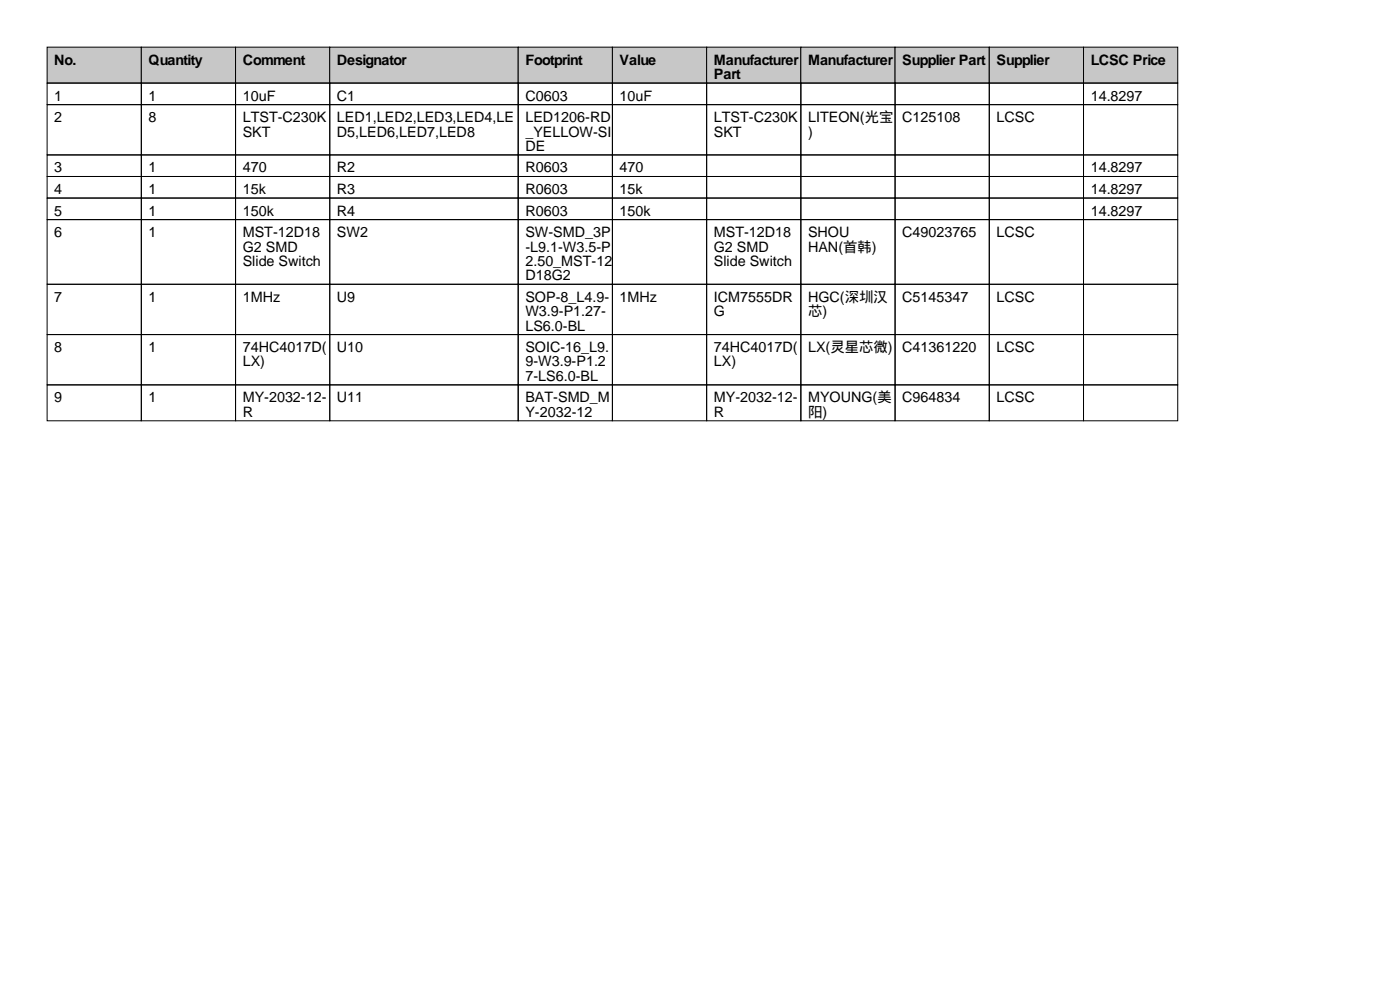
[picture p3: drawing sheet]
<svg xmlns="http://www.w3.org/2000/svg" width="297mm" height="210mm" viewBox="0 0 297 210" stroke-linecap="round" stroke-linejoin="round" font-family="sans-serif">
<defs><g id="words">
<g font-size="3">
<text x="11.5" y="13.7">No.</text>
<text x="31.5" y="13.7">Quantity</text>
<text x="51.5" y="13.7">Comment</text>
<text x="71.5" y="13.7">Designator</text>
<text x="111.5" y="13.7">Footprint</text>
<text x="131.5" y="13.7">Value</text>
<text x="151.5" y="13.7">Manufacturer</text>
<text x="151.5" y="16.8">Part</text>
<text x="171.5" y="13.7">Manufacturer</text>
<text x="191.5" y="13.7">Supplier Part</text>
<text x="211.5" y="13.7">Supplier</text>
<text x="231.5" y="13.7">LCSC Price</text>
<text x="11.5" y="21.3">1</text>
<text x="31.5" y="21.3">1</text>
<text x="51.5" y="21.3">10uF</text>
<text x="71.5" y="21.3">C1</text>
<text x="111.5" y="21.3">C0603</text>
<text x="131.5" y="21.3">10uF</text>
<text x="231.5" y="21.3">14.8297</text>
<text x="11.5" y="25.9">2</text>
<text x="31.5" y="25.9">8</text>
<text x="51.5" y="25.9">LTST-C230K</text>
<text x="51.5" y="29">SKT</text>
<text x="71.5" y="25.9">LED1,LED2,LED3,LED4,LE</text>
<text x="71.5" y="29">D5,LED6,LED7,LED8</text>
<text x="111.5" y="25.9">LED1206-RD</text>
<text x="111.5" y="29">_YELLOW-SI</text>
<text x="151.5" y="25.9">LTST-C230K</text>
<text x="151.5" y="29">SKT</text>
<text x="171.5" y="25.9">LITEON(光宝</text>
<text x="171.5" y="29">)</text>
<text x="191.5" y="25.9">C125108</text>
<text x="211.5" y="25.9">LCSC</text>
<text x="111.5" y="32">DE</text>
<text x="11.5" y="36.6">3</text>
<text x="11.5" y="41.2">4</text>
<text x="31.5" y="36.6">1</text>
<text x="31.5" y="41.2">1</text>
<text x="51.5" y="36.6">470</text>
<text x="51.5" y="41.2">15k</text>
<text x="71.5" y="36.6">R2</text>
<text x="71.5" y="41.2">R3</text>
<text x="111.5" y="36.6">R0603</text>
<text x="111.5" y="41.2">R0603</text>
<text x="131.5" y="36.6">470</text>
<text x="131.5" y="41.2">15k</text>
<text x="231.5" y="36.6">14.8297</text>
<text x="231.5" y="41.2">14.8297</text>
<text x="11.5" y="45.7">5</text>
<text x="31.5" y="45.7">1</text>
<text x="51.5" y="45.7">150k</text>
<text x="71.5" y="45.7">R4</text>
<text x="111.5" y="45.7">R0603</text>
<text x="131.5" y="45.7">150k</text>
<text x="231.5" y="45.7">14.8297</text>
<text x="11.5" y="50.3">6</text>
<text x="31.5" y="50.3">1</text>
<text x="51.5" y="50.3">MST-12D18</text>
<text x="51.5" y="53.3">G2 SMD</text>
<text x="71.5" y="50.3">SW2</text>
<text x="111.5" y="50.3">SW-SMD_3P</text>
<text x="111.5" y="53.3">-L9.1-W3.5-P</text>
<text x="151.5" y="50.3">MST-12D18</text>
<text x="151.5" y="53.3">G2 SMD</text>
<text x="171.5" y="50.3">SHOU</text>
<text x="171.5" y="53.3">HAN(首韩)</text>
<text x="191.5" y="50.3">C49023765</text>
<text x="211.5" y="50.3">LCSC</text>
<text x="51.5" y="56.4">Slide Switch</text>
<text x="111.5" y="56.4">2.50_MST-12</text>
<text x="111.5" y="59.4">D18G2</text>
<text x="151.5" y="56.4">Slide Switch</text>
<text x="11.5" y="64">7</text>
<text x="31.5" y="64">1</text>
<text x="51.5" y="64">1MHz</text>
<text x="71.5" y="64">U9</text>
<text x="111.5" y="64">SOP-8_L4.9-</text>
<text x="131.5" y="64">1MHz</text>
<text x="151.5" y="64">ICM7555DR</text>
<text x="171.5" y="64">HGC(深圳汉</text>
<text x="191.5" y="64">C5145347</text>
<text x="211.5" y="64">LCSC</text>
<text x="111.5" y="67.1">W3.9-P1.27-</text>
<text x="111.5" y="70.1">LS6.0-BL</text>
<text x="151.5" y="67.1">G</text>
<text x="171.5" y="67.1">芯)</text>
<text x="11.5" y="74.7">8</text>
<text x="31.5" y="74.7">1</text>
<text x="51.5" y="74.7">74HC4017D(</text>
<text x="51.5" y="77.7">LX)</text>
<text x="71.5" y="74.7">U10</text>
<text x="111.5" y="74.7">SOIC-16_L9.</text>
<text x="111.5" y="77.7">9-W3.9-P1.2</text>
<text x="151.5" y="74.7">74HC4017D(</text>
<text x="151.5" y="77.7">LX)</text>
<text x="171.5" y="74.7">LX(灵星芯微)</text>
<text x="191.5" y="74.7">C41361220</text>
<text x="211.5" y="74.7">LCSC</text>
<text x="111.5" y="80.8">7-LS6.0-BL</text>
<text x="11.5" y="85.3">9</text>
<text x="31.5" y="85.3">1</text>
<text x="51.5" y="85.3">MY-2032-12-</text>
<text x="51.5" y="88.4">R</text>
<text x="71.5" y="85.3">U11</text>
<text x="111.5" y="85.3">BAT-SMD_M</text>
<text x="111.5" y="88.4">Y-2032-12</text>
<text x="151.5" y="85.3">MY-2032-12-</text>
<text x="151.5" y="88.4">R</text>
<text x="171.5" y="85.3">MYOUNG(美</text>
<text x="171.5" y="88.4">阳)</text>
<text x="191.5" y="85.3">C964834</text>
<text x="211.5" y="85.3">LCSC</text>
</g>
</g></defs>
<g fill="#c7c7c7" stroke="#000" stroke-width=".21">
<path d="M10 10h20v7.6h-20z"/>
<path d="M30 10h20v7.6h-20z"/>
<path d="M50 10h20v7.6h-20z"/>
<path d="M70 10h40v7.6h-40z"/>
<path d="M110 10h20v7.6h-20z"/>
<path d="M130 10h20v7.6h-20z"/>
<path d="M150 10h20v7.6h-20z"/>
<path d="M170 10h20v7.6h-20z"/>
<path d="M190 10h20v7.6h-20z"/>
<path d="M210 10h20v7.6h-20z"/>
<path d="M230 10h20v7.6h-20z"/>
</g>
<g fill="none" stroke="#000" stroke-width=".21">
<path d="M10 17.6h20v4.6h-20zM30 17.6h20v4.6h-20zM50 17.6h20v4.6h-20zM70 17.6h40v4.6h-40zM110 17.6h20v4.6h-20zM130 17.6h20v4.6h-20zM150 17.6h20v4.6h-20zM170 17.6h20v4.6h-20zM190 17.6h20v4.6h-20zM210 17.6h20v4.6h-20zM230 17.6h20v4.6h-20zM10 22.2h20v10.7h-20z"/>
<path d="M10 32.9h20v4.5h-20zM10 37.4h20v4.6h-20zM30 22.2h20v10.7h-20zM30 32.9h20v4.5h-20zM30 37.4h20v4.6h-20zM50 22.2h20v10.7h-20zM50 32.9h20v4.5h-20zM50 37.4h20v4.6h-20zM70 22.2h40v10.7h-40zM70 32.9h40v4.5h-40zM70 37.4h40v4.6h-40zM110 22.2h20v10.7h-20z"/>
<path d="M110 32.9h20v4.5h-20zM110 37.4h20v4.6h-20zM130 22.2h20v10.7h-20zM130 32.9h20v4.5h-20zM130 37.4h20v4.6h-20zM150 22.2h20v10.7h-20zM150 32.9h20v4.5h-20zM150 37.4h20v4.6h-20zM170 22.2h20v10.7h-20zM170 32.9h20v4.5h-20zM170 37.4h20v4.6h-20zM190 22.2h20v10.7h-20z"/>
<path d="M190 32.9h20v4.5h-20zM190 37.4h20v4.6h-20zM210 22.2h20v10.7h-20zM210 32.9h20v4.5h-20zM210 37.4h20v4.6h-20zM230 22.2h20v10.7h-20zM230 32.9h20v4.5h-20zM230 37.4h20v4.6h-20zM10 42h20v4.6h-20zM10 46.6h20v13.7h-20zM30 42h20v4.6h-20zM30 46.6h20v13.7h-20z"/>
<path d="M50 42h20v4.6h-20zM50 46.6h20v13.7h-20zM70 42h40v4.6h-40zM70 46.6h40v13.7h-40zM110 42h20v4.6h-20zM110 46.6h20v13.7h-20zM130 42h20v4.6h-20zM130 46.6h20v13.7h-20zM150 42h20v4.6h-20zM150 46.6h20v13.7h-20zM170 42h20v4.6h-20zM170 46.6h20v13.7h-20z"/>
<path d="M190 42h20v4.6h-20zM190 46.6h20v13.7h-20zM210 42h20v4.6h-20zM210 46.6h20v13.7h-20zM230 42h20v4.6h-20zM230 46.6h20v13.7h-20zM10 60.3h20v10.7h-20zM10 71h20v10.6h-20zM30 60.3h20v10.7h-20zM30 71h20v10.6h-20zM50 60.3h20v10.7h-20zM50 71h20v10.6h-20z"/>
<path d="M70 60.3h40v10.7h-40zM70 71h40v10.6h-40zM110 60.3h20v10.7h-20zM110 71h20v10.6h-20zM130 60.3h20v10.7h-20zM130 71h20v10.6h-20zM150 60.3h20v10.7h-20zM150 71h20v10.6h-20zM170 60.3h20v10.7h-20zM170 71h20v10.6h-20zM190 60.3h20v10.7h-20zM190 71h20v10.6h-20z"/>
<path d="M210 60.3h20v10.7h-20zM210 71h20v10.6h-20zM230 60.3h20v10.7h-20zM230 71h20v10.6h-20zM10 81.6h20v7.6h-20zM30 81.6h20v7.6h-20zM50 81.6h20v7.6h-20zM70 81.6h40v7.6h-40zM110 81.6h20v7.6h-20zM130 81.6h20v7.6h-20zM150 81.6h20v7.6h-20zM170 81.6h20v7.6h-20z"/>
<path d="M190 81.6h20v7.6h-20zM210 81.6h20v7.6h-20zM230 81.6h20v7.6h-20z"/>
</g>
<use href="#words"/>
</svg>
